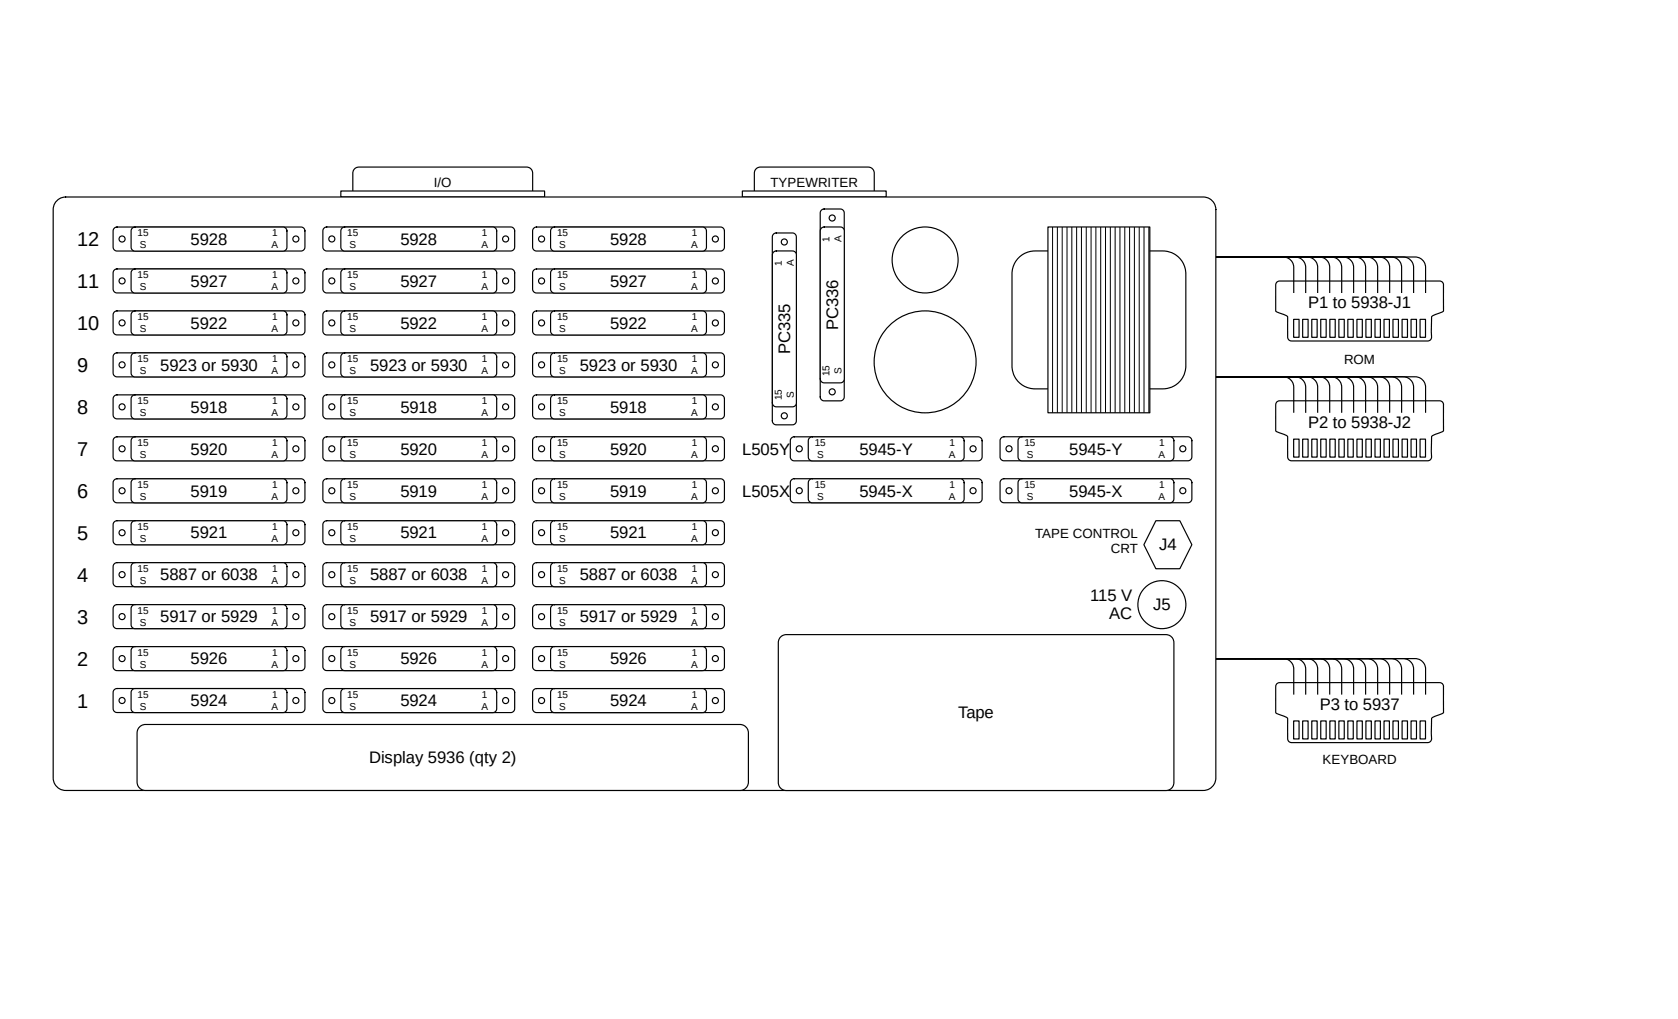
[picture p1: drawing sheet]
<svg xmlns="http://www.w3.org/2000/svg" width="356mm" height="216mm" viewBox="0 0 356 216" stroke-linecap="round" stroke-linejoin="round" font-family="sans-serif">
<defs><g id="words">
<g font-size="4.2">
<text x="16.3" y="52.1">12</text>
<text x="16.3" y="61.1">11</text>
<text x="16.3" y="69.9">10</text>
<text x="16.3" y="78.8">9</text>
<text x="16.3" y="87.7">8</text>
<text x="16.3" y="96.7">7</text>
<text x="16.3" y="105.5">6</text>
<text x="16.3" y="114.4">5</text>
<text x="16.3" y="123.3">4</text>
<text x="16.3" y="132.2">3</text>
<text x="16.3" y="141">2</text>
<text x="16.3" y="149.9">1</text>
</g>
<g font-size="3.5">
<text x="40.4" y="51.9">5928</text>
<text x="84.8" y="51.9">5928</text>
<text x="129.3" y="51.9">5928</text>
<text x="40.4" y="60.8">5927</text>
<text x="84.8" y="60.8">5927</text>
<text x="129.3" y="60.8">5927</text>
<text x="277.2" y="65.3">P1 to 5938-J1</text>
<text x="40.4" y="69.6">5922</text>
<text x="84.8" y="69.6">5922</text>
<text x="129.3" y="69.6">5922</text>
<text x="177.6" y="70" transform="rotate(-90 177.6 70)">PC336</text>
<text x="167.4" y="75" transform="rotate(-90 167.4 75)">PC335</text>
<text x="34" y="78.5">5923 or 5930</text>
<text x="78.4" y="78.5">5923 or 5930</text>
<text x="122.9" y="78.5">5923 or 5930</text>
<text x="40.4" y="87.4">5918</text>
<text x="84.8" y="87.4">5918</text>
<text x="129.3" y="87.4">5918</text>
<text x="277.2" y="90.6">P2 to 5938-J2</text>
<text x="40.4" y="96.3">5920</text>
<text x="84.8" y="96.3">5920</text>
<text x="129.3" y="96.3">5920</text>
<text x="157.3" y="96.3">L505Y</text>
<text x="182.1" y="96.3">5945-Y</text>
<text x="226.6" y="96.3">5945-Y</text>
<text x="40.4" y="105.2">5919</text>
<text x="84.8" y="105.2">5919</text>
<text x="129.3" y="105.2">5919</text>
<text x="157.3" y="105.2">L505X</text>
<text x="182.1" y="105.2">5945-X</text>
<text x="226.6" y="105.2">5945-X</text>
<text x="40.4" y="114.1">5921</text>
<text x="84.8" y="114.1">5921</text>
<text x="129.3" y="114.1">5921</text>
<text x="245.6" y="116.6">J4</text>
<text x="34" y="123">5887 or 6038</text>
<text x="78.4" y="123">5887 or 6038</text>
<text x="122.9" y="123">5887 or 6038</text>
<text x="34" y="131.9">5917 or 5929</text>
<text x="78.4" y="131.9">5917 or 5929</text>
<text x="122.9" y="131.9">5917 or 5929</text>
<text x="231" y="127.3">115 V</text>
<text x="235.1" y="131.2">AC</text>
<text x="244.4" y="129.3">J5</text>
<text x="40.4" y="140.8">5926</text>
<text x="84.8" y="140.8">5926</text>
<text x="129.3" y="140.8">5926</text>
<text x="40.4" y="149.7">5924</text>
<text x="84.8" y="149.7">5924</text>
<text x="129.3" y="149.7">5924</text>
<text x="203" y="152.2">Tape</text>
<text x="279.7" y="150.4">P3 to 5937</text>
<text x="78.2" y="161.7">Display 5936 (qty 2)</text>
</g>
<g font-size="2.8">
<text x="91.9" y="39.7">I/O</text>
<text x="163.3" y="39.7">TYPEWRITER</text>
<text x="284.8" y="77.1">ROM</text>
<text x="219.4" y="114">TAPE CONTROL</text>
<text x="235.4" y="117.1">CRT</text>
<text x="280.2" y="161.8">KEYBOARD</text>
</g>
<g font-size="2.1">
<text x="29.1" y="50.1">15</text>
<text x="29.6" y="52.6">S</text>
<text x="57.6" y="52.6">A</text>
<text x="57.7" y="50.1">1</text>
<text x="73.6" y="50.1">15</text>
<text x="74.1" y="52.6">S</text>
<text x="102" y="52.6">A</text>
<text x="102.1" y="50.1">1</text>
<text x="118" y="50.1">15</text>
<text x="118.5" y="52.6">S</text>
<text x="146.5" y="52.6">A</text>
<text x="146.6" y="50.1">1</text>
<text x="175.8" y="51.2" transform="rotate(-90 175.8 51.2)">1</text>
<text x="178.4" y="51.3" transform="rotate(-90 178.4 51.3)">A</text>
<text x="29.1" y="59">15</text>
<text x="57.7" y="59">1</text>
<text x="73.6" y="59">15</text>
<text x="102.1" y="59">1</text>
<text x="118" y="59">15</text>
<text x="146.6" y="59">1</text>
<text x="165.7" y="56.3" transform="rotate(-90 165.7 56.3)">1</text>
<text x="168.2" y="56.4" transform="rotate(-90 168.2 56.4)">A</text>
<text x="29.6" y="61.5">S</text>
<text x="57.6" y="61.5">A</text>
<text x="74.1" y="61.5">S</text>
<text x="102" y="61.5">A</text>
<text x="118.5" y="61.5">S</text>
<text x="146.5" y="61.5">A</text>
<text x="29.1" y="67.9">15</text>
<text x="29.6" y="70.4">S</text>
<text x="57.6" y="70.4">A</text>
<text x="57.7" y="67.9">1</text>
<text x="73.6" y="67.9">15</text>
<text x="74.1" y="70.4">S</text>
<text x="102" y="70.4">A</text>
<text x="102.1" y="67.9">1</text>
<text x="118" y="67.9">15</text>
<text x="118.5" y="70.4">S</text>
<text x="146.5" y="70.4">A</text>
<text x="146.6" y="67.9">1</text>
<text x="29.1" y="76.8">15</text>
<text x="57.7" y="76.8">1</text>
<text x="73.6" y="76.8">15</text>
<text x="102.1" y="76.8">1</text>
<text x="118" y="76.8">15</text>
<text x="146.6" y="76.8">1</text>
<text x="29.6" y="79.3">S</text>
<text x="57.6" y="79.3">A</text>
<text x="74.1" y="79.3">S</text>
<text x="102" y="79.3">A</text>
<text x="118.5" y="79.3">S</text>
<text x="146.5" y="79.3">A</text>
<text x="175.8" y="79.8" transform="rotate(-90 175.8 79.8)">15</text>
<text x="178.4" y="79.3" transform="rotate(-90 178.4 79.3)">S</text>
<text x="29.1" y="85.6">15</text>
<text x="29.6" y="88.2">S</text>
<text x="57.6" y="88.2">A</text>
<text x="57.7" y="85.6">1</text>
<text x="73.6" y="85.6">15</text>
<text x="74.1" y="88.2">S</text>
<text x="102" y="88.2">A</text>
<text x="102.1" y="85.6">1</text>
<text x="118" y="85.6">15</text>
<text x="118.5" y="88.2">S</text>
<text x="146.5" y="88.2">A</text>
<text x="146.6" y="85.6">1</text>
<text x="165.7" y="84.8" transform="rotate(-90 165.7 84.8)">15</text>
<text x="168.2" y="84.3" transform="rotate(-90 168.2 84.3)">S</text>
<text x="29.1" y="94.5">15</text>
<text x="57.7" y="94.5">1</text>
<text x="73.6" y="94.5">15</text>
<text x="102.1" y="94.5">1</text>
<text x="118" y="94.5">15</text>
<text x="146.6" y="94.5">1</text>
<text x="172.7" y="94.5">15</text>
<text x="201.2" y="94.5">1</text>
<text x="217.1" y="94.5">15</text>
<text x="245.6" y="94.5">1</text>
<text x="29.6" y="97.1">S</text>
<text x="57.6" y="97.1">A</text>
<text x="74.1" y="97.1">S</text>
<text x="102" y="97.1">A</text>
<text x="118.5" y="97.1">S</text>
<text x="146.5" y="97.1">A</text>
<text x="173.1" y="97.1">S</text>
<text x="201.1" y="97.1">A</text>
<text x="217.6" y="97.1">S</text>
<text x="245.5" y="97.1">A</text>
<text x="29.1" y="103.4">15</text>
<text x="29.6" y="106">S</text>
<text x="57.6" y="106">A</text>
<text x="57.7" y="103.4">1</text>
<text x="73.6" y="103.4">15</text>
<text x="74.1" y="106">S</text>
<text x="102" y="106">A</text>
<text x="102.1" y="103.4">1</text>
<text x="118" y="103.4">15</text>
<text x="118.5" y="106">S</text>
<text x="146.5" y="106">A</text>
<text x="146.6" y="103.4">1</text>
<text x="172.7" y="103.4">15</text>
<text x="173.1" y="106">S</text>
<text x="201.1" y="106">A</text>
<text x="201.2" y="103.4">1</text>
<text x="217.1" y="103.4">15</text>
<text x="217.6" y="106">S</text>
<text x="245.5" y="106">A</text>
<text x="245.6" y="103.4">1</text>
<text x="29.1" y="112.3">15</text>
<text x="57.7" y="112.3">1</text>
<text x="73.6" y="112.3">15</text>
<text x="102.1" y="112.3">1</text>
<text x="118" y="112.3">15</text>
<text x="146.6" y="112.3">1</text>
<text x="29.6" y="114.9">S</text>
<text x="57.6" y="114.9">A</text>
<text x="74.1" y="114.9">S</text>
<text x="102" y="114.9">A</text>
<text x="118.5" y="114.9">S</text>
<text x="146.5" y="114.9">A</text>
<text x="29.1" y="121.2">15</text>
<text x="29.6" y="123.7">S</text>
<text x="57.6" y="123.7">A</text>
<text x="57.7" y="121.2">1</text>
<text x="73.6" y="121.2">15</text>
<text x="74.1" y="123.7">S</text>
<text x="102" y="123.7">A</text>
<text x="102.1" y="121.2">1</text>
<text x="118" y="121.2">15</text>
<text x="118.5" y="123.7">S</text>
<text x="146.5" y="123.7">A</text>
<text x="146.6" y="121.2">1</text>
<text x="29.1" y="130.1">15</text>
<text x="57.7" y="130.1">1</text>
<text x="73.6" y="130.1">15</text>
<text x="102.1" y="130.1">1</text>
<text x="118" y="130.1">15</text>
<text x="146.6" y="130.1">1</text>
<text x="29.6" y="132.6">S</text>
<text x="57.6" y="132.6">A</text>
<text x="74.1" y="132.6">S</text>
<text x="102" y="132.6">A</text>
<text x="118.5" y="132.6">S</text>
<text x="146.5" y="132.6">A</text>
<text x="29.1" y="139">15</text>
<text x="29.6" y="141.5">S</text>
<text x="57.6" y="141.5">A</text>
<text x="57.7" y="139">1</text>
<text x="73.6" y="139">15</text>
<text x="74.1" y="141.5">S</text>
<text x="102" y="141.5">A</text>
<text x="102.1" y="139">1</text>
<text x="118" y="139">15</text>
<text x="118.5" y="141.5">S</text>
<text x="146.5" y="141.5">A</text>
<text x="146.6" y="139">1</text>
<text x="29.1" y="147.9">15</text>
<text x="57.7" y="147.9">1</text>
<text x="73.6" y="147.9">15</text>
<text x="102.1" y="147.9">1</text>
<text x="118" y="147.9">15</text>
<text x="146.6" y="147.9">1</text>
<text x="29.6" y="150.4">S</text>
<text x="57.6" y="150.4">A</text>
<text x="74.1" y="150.4">S</text>
<text x="102" y="150.4">A</text>
<text x="118.5" y="150.4">S</text>
<text x="146.5" y="150.4">A</text>
</g>
</g></defs>
<path d="M75.1 35.9l.5-.4 .4-.1h35.6a1.27 1.27 0 0 1 1.3 1.3v5.1a1.27 1.27 0 0 1-1.3 1.2h-35.6a1.27 1.27 0 0 1-1.2-1.3v-5z" fill="none" stroke="#000" stroke-width=".25"/>
<path d="M72.2 40.5h43.2v1.2h-43.2z" fill-rule="evenodd" fill="#fff"/>
<path d="M72.2 40.5h43.2v1.2h-43.2z" fill="none" stroke="#000" stroke-width=".25"/>
<path d="M270.5 59.8l.7-.3h33.9a.81 .81 0 0 1 .8 .9v5.5l-2.3 1-.2 .3v4.2a.83 .83 0 0 1-.9 .8h-28.8a.83 .83 0 0 1-.8-.8v-4.2l-.2-.3-2.4-1v-5.5z" fill-rule="evenodd" fill="#fff"/>
<path d="M270.5 59.8l.7-.3h33.9a.81 .81 0 0 1 .8 .9v5.5l-2.3 1-.2 .3v4.2a.83 .83 0 0 1-.9 .8h-28.8a.83 .83 0 0 1-.8-.8v-4.2l-.2-.3-2.4-1v-5.5z" fill="none" stroke="#000" stroke-width=".25"/>
<path d="M287.6 67.7h1.1v3.8h-1.1z" fill-rule="evenodd" fill="#fff"/>
<path d="M287.6 67.7h1.1v3.8h-1.1z" fill="none" stroke="#000" stroke-width=".25"/>
<path d="M289.5 67.7h1.1v3.8h-1.1z" fill-rule="evenodd" fill="#fff"/>
<path d="M289.5 67.7h1.1v3.8h-1.1z" fill="none" stroke="#000" stroke-width=".25"/>
<path d="M291.4 67.7h1.1v3.8h-1.1z" fill-rule="evenodd" fill="#fff"/>
<path d="M291.4 67.7h1.1v3.8h-1.1z" fill="none" stroke="#000" stroke-width=".25"/>
<path d="M293.3 67.7h1.1v3.8h-1.1z" fill-rule="evenodd" fill="#fff"/>
<path d="M293.3 67.7h1.1v3.8h-1.1z" fill="none" stroke="#000" stroke-width=".25"/>
<path d="M295.2 67.7h1.1v3.8h-1.1z" fill-rule="evenodd" fill="#fff"/>
<path d="M295.2 67.7h1.1v3.8h-1.1z" fill="none" stroke="#000" stroke-width=".25"/>
<path d="M297.1 67.7h1.2v3.8h-1.2z" fill-rule="evenodd" fill="#fff"/>
<path d="M297.1 67.7h1.2v3.8h-1.2z" fill="none" stroke="#000" stroke-width=".25"/>
<path d="M299 67.7h1.2v3.8h-1.2z" fill-rule="evenodd" fill="#fff"/>
<path d="M299 67.7h1.2v3.8h-1.2z" fill="none" stroke="#000" stroke-width=".25"/>
<path d="M300.9 67.7h1.2v3.8h-1.2z" fill-rule="evenodd" fill="#fff"/>
<path d="M300.9 67.7h1.2v3.8h-1.2z" fill="none" stroke="#000" stroke-width=".25"/>
<path d="M274.1 67.7h1.2v3.8h-1.2z" fill-rule="evenodd" fill="#fff"/>
<path d="M274.1 67.7h1.2v3.8h-1.2z" fill="none" stroke="#000" stroke-width=".25"/>
<path d="M276.1 67.7h1.1v3.8h-1.1z" fill-rule="evenodd" fill="#fff"/>
<path d="M276.1 67.7h1.1v3.8h-1.1z" fill="none" stroke="#000" stroke-width=".25"/>
<path d="M278 67.7h1.1v3.8h-1.1z" fill-rule="evenodd" fill="#fff"/>
<path d="M278 67.7h1.1v3.8h-1.1z" fill="none" stroke="#000" stroke-width=".25"/>
<path d="M279.9 67.7h1.1v3.8h-1.1z" fill-rule="evenodd" fill="#fff"/>
<path d="M279.9 67.7h1.1v3.8h-1.1z" fill="none" stroke="#000" stroke-width=".25"/>
<path d="M281.8 67.7h1.2v3.8h-1.2z" fill-rule="evenodd" fill="#fff"/>
<path d="M281.8 67.7h1.2v3.8h-1.2z" fill="none" stroke="#000" stroke-width=".25"/>
<path d="M283.7 67.7h1.2v3.8h-1.2z" fill-rule="evenodd" fill="#fff"/>
<path d="M283.7 67.7h1.2v3.8h-1.2z" fill="none" stroke="#000" stroke-width=".25"/>
<path d="M285.6 67.7h1.2v3.8h-1.2z" fill-rule="evenodd" fill="#fff"/>
<g fill="none" stroke="#000" stroke-width=".25">
<path d="M257.6 54.4h42.3a2.21 2.21 0 0 1 2.2 2.3v5.4M257.6 54.4h39.8a2.21 2.21 0 0 1 2.2 2.3v5.4M257.6 54.5l37.2-.1a2.21 2.21 0 0 1 2.2 2.3v5.4M257.6 54.5l34.7-.1a2.21 2.21 0 0 1 2.2 2.3v5.4M257.6 54.5h32.2a2.21 2.21 0 0 1 2.2 2.2v5.4M257.6 54.4h29.6a2.21 2.21 0 0 1 2.2 2.3v5.4M257.6 54.5l27.1-.1a2.21 2.21 0 0 1 2.2 2.3v5.4M257.6 54.5l24.5-.1a2.21 2.21 0 0 1 2.2 2.3v5.4M257.6 54.5l22-.1a2.21 2.21 0 0 1 2.2 2.3v5.4M257.6 54.5l19.4-.1a2.21 2.21 0 0 1 2.2 2.3v5.4M257.6 54.5h16.9a2.21 2.21 0 0 1 2.2 2.2v5.4M257.6 54.5l14.4-.1a2.21 2.21 0 0 1 2.2 2.3v5.4"/>
<path d="M285.6 67.7h1.2v3.8h-1.2z"/>
</g>
<path d="M270.6 85.1l.6-.2h33.9a.81 .81 0 0 1 .8 .9v5.5l-2.3 1-.2 .2v4.3a.83 .83 0 0 1-.9 .8h-28.8a.83 .83 0 0 1-.8-.8v-4.3l-.2-.2-2.4-1v-5.5z" fill-rule="evenodd" fill="#fff"/>
<path d="M270.6 85.1l.6-.2h33.9a.81 .81 0 0 1 .8 .9v5.5l-2.3 1-.2 .2v4.3a.83 .83 0 0 1-.9 .8h-28.8a.83 .83 0 0 1-.8-.8v-4.3l-.2-.2-2.4-1v-5.5z" fill="none" stroke="#000" stroke-width=".25"/>
<path d="M287.6 93h1.1v3.8h-1.1z" fill-rule="evenodd" fill="#fff"/>
<path d="M287.6 93h1.1v3.8h-1.1z" fill="none" stroke="#000" stroke-width=".25"/>
<path d="M289.5 93h1.1v3.8h-1.1z" fill-rule="evenodd" fill="#fff"/>
<path d="M289.5 93h1.1v3.8h-1.1z" fill="none" stroke="#000" stroke-width=".25"/>
<path d="M291.4 93h1.1v3.8h-1.1z" fill-rule="evenodd" fill="#fff"/>
<path d="M291.4 93h1.1v3.8h-1.1z" fill="none" stroke="#000" stroke-width=".25"/>
<path d="M293.3 93h1.1v3.8h-1.1z" fill-rule="evenodd" fill="#fff"/>
<path d="M293.3 93h1.1v3.8h-1.1z" fill="none" stroke="#000" stroke-width=".25"/>
<path d="M295.2 93h1.1v3.8h-1.1z" fill-rule="evenodd" fill="#fff"/>
<path d="M295.2 93h1.1v3.8h-1.1z" fill="none" stroke="#000" stroke-width=".25"/>
<path d="M297.1 93h1.2v3.8h-1.2z" fill-rule="evenodd" fill="#fff"/>
<path d="M297.1 93h1.2v3.8h-1.2z" fill="none" stroke="#000" stroke-width=".25"/>
<path d="M299 93h1.2v3.8h-1.2z" fill-rule="evenodd" fill="#fff"/>
<path d="M299 93h1.2v3.8h-1.2z" fill="none" stroke="#000" stroke-width=".25"/>
<path d="M300.9 93h1.2v3.8h-1.2z" fill-rule="evenodd" fill="#fff"/>
<path d="M300.9 93h1.2v3.8h-1.2z" fill="none" stroke="#000" stroke-width=".25"/>
<path d="M274.1 93h1.2v3.8h-1.2z" fill-rule="evenodd" fill="#fff"/>
<path d="M274.1 93h1.2v3.8h-1.2z" fill="none" stroke="#000" stroke-width=".25"/>
<path d="M276.1 93h1.1v3.8h-1.1z" fill-rule="evenodd" fill="#fff"/>
<path d="M276.1 93h1.1v3.8h-1.1z" fill="none" stroke="#000" stroke-width=".25"/>
<path d="M278 93h1.1v3.8h-1.1z" fill-rule="evenodd" fill="#fff"/>
<path d="M278 93h1.1v3.8h-1.1z" fill="none" stroke="#000" stroke-width=".25"/>
<path d="M279.9 93h1.1v3.8h-1.1z" fill-rule="evenodd" fill="#fff"/>
<path d="M279.9 93h1.1v3.8h-1.1z" fill="none" stroke="#000" stroke-width=".25"/>
<path d="M281.8 93h1.2v3.8h-1.2z" fill-rule="evenodd" fill="#fff"/>
<path d="M281.8 93h1.2v3.8h-1.2z" fill="none" stroke="#000" stroke-width=".25"/>
<path d="M283.7 93h1.2v3.8h-1.2z" fill-rule="evenodd" fill="#fff"/>
<path d="M283.7 93h1.2v3.8h-1.2z" fill="none" stroke="#000" stroke-width=".25"/>
<path d="M285.6 93h1.2v3.8h-1.2z" fill-rule="evenodd" fill="#fff"/>
<g fill="none" stroke="#000" stroke-width=".25">
<path d="M257.6 79.8h42.3a2.21 2.21 0 0 1 2.2 2.2v5.5M257.6 79.8h39.8a2.21 2.21 0 0 1 2.2 2.2v5.5M257.6 79.8h37.2a2.21 2.21 0 0 1 2.2 2.2v5.5M257.6 79.8h34.7a2.21 2.21 0 0 1 2.2 2.2v5.5M257.6 79.8h32.2a2.21 2.21 0 0 1 2.2 2.2v5.5M257.6 79.8h29.6a2.21 2.21 0 0 1 2.2 2.2v5.5M257.6 79.8h27.1a2.21 2.21 0 0 1 2.2 2.2v5.5M257.6 79.8h24.5a2.21 2.21 0 0 1 2.2 2.2v5.5M257.6 79.8h22a2.21 2.21 0 0 1 2.2 2.2v5.5M257.6 79.8h19.4a2.21 2.21 0 0 1 2.2 2.2v5.5M257.6 79.8h16.9a2.21 2.21 0 0 1 2.2 2.2v5.5M257.6 79.8h14.4a2.21 2.21 0 0 1 2.2 2.2v5.5"/>
<path d="M285.6 93h1.2v3.8h-1.2z"/>
</g>
<path d="M270.5 144.9l.7-.3h33.9a.81 .81 0 0 1 .8 .9v5.5l-2.3 1-.2 .3v4.2a.83 .83 0 0 1-.9 .8h-28.8a.83 .83 0 0 1-.8-.8v-4.2l-.2-.3-2.4-1v-5.5z" fill-rule="evenodd" fill="#fff"/>
<path d="M270.5 144.9l.7-.3h33.9a.81 .81 0 0 1 .8 .9v5.5l-2.3 1-.2 .3v4.2a.83 .83 0 0 1-.9 .8h-28.8a.83 .83 0 0 1-.8-.8v-4.2l-.2-.3-2.4-1v-5.5z" fill="none" stroke="#000" stroke-width=".25"/>
<path d="M287.6 152.7h1.1v3.9h-1.1z" fill-rule="evenodd" fill="#fff"/>
<path d="M287.6 152.7h1.1v3.9h-1.1z" fill="none" stroke="#000" stroke-width=".25"/>
<path d="M289.5 152.7h1.1v3.9h-1.1z" fill-rule="evenodd" fill="#fff"/>
<path d="M289.5 152.7h1.1v3.9h-1.1z" fill="none" stroke="#000" stroke-width=".25"/>
<path d="M291.4 152.7h1.1v3.9h-1.1z" fill-rule="evenodd" fill="#fff"/>
<path d="M291.4 152.7h1.1v3.9h-1.1z" fill="none" stroke="#000" stroke-width=".25"/>
<path d="M293.3 152.7h1.1v3.9h-1.1z" fill-rule="evenodd" fill="#fff"/>
<path d="M293.3 152.7h1.1v3.9h-1.1z" fill="none" stroke="#000" stroke-width=".25"/>
<path d="M295.2 152.7h1.1v3.9h-1.1z" fill-rule="evenodd" fill="#fff"/>
<path d="M295.2 152.7h1.1v3.9h-1.1z" fill="none" stroke="#000" stroke-width=".25"/>
<path d="M297.1 152.7h1.2v3.9h-1.2z" fill-rule="evenodd" fill="#fff"/>
<path d="M297.1 152.7h1.2v3.9h-1.2z" fill="none" stroke="#000" stroke-width=".25"/>
<path d="M299 152.7h1.2v3.9h-1.2z" fill-rule="evenodd" fill="#fff"/>
<path d="M299 152.7h1.2v3.9h-1.2z" fill="none" stroke="#000" stroke-width=".25"/>
<path d="M300.9 152.7h1.2v3.9h-1.2z" fill-rule="evenodd" fill="#fff"/>
<path d="M300.9 152.7h1.2v3.9h-1.2z" fill="none" stroke="#000" stroke-width=".25"/>
<path d="M274.1 152.7h1.2v3.9h-1.2z" fill-rule="evenodd" fill="#fff"/>
<path d="M274.1 152.7h1.2v3.9h-1.2z" fill="none" stroke="#000" stroke-width=".25"/>
<path d="M276.1 152.7h1.1v3.9h-1.1z" fill-rule="evenodd" fill="#fff"/>
<path d="M276.1 152.7h1.1v3.9h-1.1z" fill="none" stroke="#000" stroke-width=".25"/>
<path d="M278 152.7h1.1v3.9h-1.1z" fill-rule="evenodd" fill="#fff"/>
<path d="M278 152.7h1.1v3.9h-1.1z" fill="none" stroke="#000" stroke-width=".25"/>
<path d="M279.9 152.7h1.1v3.9h-1.1z" fill-rule="evenodd" fill="#fff"/>
<path d="M279.9 152.7h1.1v3.9h-1.1z" fill="none" stroke="#000" stroke-width=".25"/>
<path d="M281.8 152.7h1.2v3.9h-1.2z" fill-rule="evenodd" fill="#fff"/>
<path d="M281.8 152.7h1.2v3.9h-1.2z" fill="none" stroke="#000" stroke-width=".25"/>
<path d="M283.7 152.7h1.2v3.9h-1.2z" fill-rule="evenodd" fill="#fff"/>
<path d="M283.7 152.7h1.2v3.9h-1.2z" fill="none" stroke="#000" stroke-width=".25"/>
<path d="M285.6 152.7h1.2v3.9h-1.2z" fill-rule="evenodd" fill="#fff"/>
<g fill="none" stroke="#000" stroke-width=".25">
<path d="M257.6 139.5h42.3a2.21 2.21 0 0 1 2.2 2.2v5.5M257.6 139.5h39.8a2.21 2.21 0 0 1 2.2 2.2v5.5M257.6 139.6l37.2-.1a2.21 2.21 0 0 1 2.2 2.2v5.5M257.6 139.6l34.7-.1a2.21 2.21 0 0 1 2.2 2.2v5.5M257.6 139.6h32.2a2.21 2.21 0 0 1 2.2 2.1v5.5M257.6 139.5h29.6a2.21 2.21 0 0 1 2.2 2.2v5.5M257.6 139.6l27.1-.1a2.21 2.21 0 0 1 2.2 2.2v5.5M257.6 139.6l24.5-.1a2.21 2.21 0 0 1 2.2 2.2v5.5M257.6 139.6l22-.1a2.21 2.21 0 0 1 2.2 2.2v5.5M257.6 139.6l19.4-.1a2.21 2.21 0 0 1 2.2 2.2v5.5M257.6 139.6h16.9a2.21 2.21 0 0 1 2.2 2.1v5.5M257.6 139.6l14.4-.1a2.21 2.21 0 0 1 2.2 2.2v5.5"/>
<path d="M285.6 152.7h1.2v3.9h-1.2z"/>
</g>
<path d="M160.2 35.9l.5-.4 .4-.1h22.9a1.27 1.27 0 0 1 1.3 1.3v5.1a1.27 1.27 0 0 1-1.3 1.2h-22.9a1.27 1.27 0 0 1-1.2-1.3v-5z" fill-rule="evenodd" fill="#fff"/>
<path d="M160.2 35.9l.5-.4 .4-.1h22.9a1.27 1.27 0 0 1 1.3 1.3v5.1a1.27 1.27 0 0 1-1.3 1.2h-22.9a1.27 1.27 0 0 1-1.2-1.3v-5z" fill="none" stroke="#000" stroke-width=".25"/>
<path d="M157.3 40.5h30.5v1.2h-30.5z" fill-rule="evenodd" fill="#fff"/>
<path d="M157.3 40.5h30.5v1.2h-30.5z" fill="none" stroke="#000" stroke-width=".25"/>
<path d="M12.1 42.5l.8-.6 1-.2h241.1a2.67 2.67 0 0 1 2.7 2.7v120.4a2.67 2.67 0 0 1-2.7 2.7h-241.1a2.67 2.67 0 0 1-2.6-2.7v-120.4l.2-1z" fill-rule="evenodd" fill="#fff"/>
<path d="M12.1 42.5l.8-.6 1-.2h241.1a2.67 2.67 0 0 1 2.7 2.7v120.4a2.67 2.67 0 0 1-2.7 2.7h-241.1a2.67 2.67 0 0 1-2.6-2.7v-120.4l.2-1z" fill="none" stroke="#000" stroke-width=".25"/>
<path d="M29.7 153.9l.5-.3 .6-.1h126a1.78 1.78 0 0 1 1.8 1.8v10.4a1.78 1.78 0 0 1-1.8 1.8h-126a1.78 1.78 0 0 1-1.8-1.8v-10.4l.2-.6z" fill-rule="evenodd" fill="#fff"/>
<path d="M29.7 153.9l.5-.3 .6-.1h126a1.78 1.78 0 0 1 1.8 1.8v10.4a1.78 1.78 0 0 1-1.8 1.8h-126a1.78 1.78 0 0 1-1.8-1.8v-10.4l.2-.6z" fill="none" stroke="#000" stroke-width=".25"/>
<path d="M215.7 54.8a4.9 4.9 0 0 1 3.6-1.6h27.1a4.9 4.9 0 0 1 4.9 4.8v19.5a4.9 4.9 0 0 1-4.9 4.9h-27.1a4.9 4.9 0 0 1-4.8-4.9v-20l.4-1.4z" fill-rule="evenodd" fill="#fff"/>
<path d="M215.7 54.8a4.9 4.9 0 0 1 3.6-1.6h27.1a4.9 4.9 0 0 1 4.9 4.8v19.5a4.9 4.9 0 0 1-4.9 4.9h-27.1a4.9 4.9 0 0 1-4.8-4.9v-20l.4-1.4z" fill="none" stroke="#000" stroke-width=".25"/>
<path d="M222.1 48.1h21.6v39.4h-21.6z" fill-rule="evenodd" fill="#fff"/>
<g fill="none" stroke="#000" stroke-width=".21">
<path d="M223.1 48.1v39.4M224.1 48.1v39.4M225.1 48.1v39.4M226.1 48.1v39.4M227.1 48.1v39.4M228.2 48.1v39.4M229.2 48.1v39.4M230.2 48.1v39.4M231.2 48.1v39.4M232.2 48.1v39.4M233.3 48.1v39.4M234.3 48.1v39.4"/>
<path d="M235.3 48.1v39.4M236.3 48.1v39.4M237.3 48.1v39.4M238.4 48.1v39.4M239.4 48.1v39.4M240.4 48.1v39.4M241.4 48.1v39.4M242.4 48.1v39.4M243.5 48.1v39.4"/>
</g>
<path d="M222.1 48.1h21.6v39.4h-21.6z" fill="none" stroke="#000" stroke-width=".25"/>
<circle cx="196.1" cy="76.7" r="10.8" fill="#fff"/>
<circle cx="196.1" cy="76.7" r="10.8" fill="none" stroke="#000" stroke-width=".25"/>
<circle cx="196.1" cy="55.1" r="7" fill="#fff"/>
<circle cx="196.1" cy="55.1" r="7" fill="none" stroke="#000" stroke-width=".25"/>
<path d="M165.3 135.1l.7-.5 .6-.1h80.5a1.68 1.68 0 0 1 1.7 1.6v29.7a1.67 1.67 0 0 1-1.7 1.7h-80.5a1.68 1.68 0 0 1-1.7-1.7v-29.7z" fill-rule="evenodd" fill="#fff"/>
<path d="M165.3 135.1l.7-.5 .6-.1h80.5a1.68 1.68 0 0 1 1.7 1.6v29.7a1.67 1.67 0 0 1-1.7 1.7h-80.5a1.68 1.68 0 0 1-1.7-1.7v-29.7z" fill="none" stroke="#000" stroke-width=".25"/>
<path d="M244.9 110.3h5.1l2.6 5.1-2.6 5.1h-5.1l-2.5-5.1z" fill-rule="evenodd" fill="#fff"/>
<path d="M244.9 110.3h5.1l2.6 5.1-2.6 5.1h-5.1l-2.5-5.1z" fill="none" stroke="#000" stroke-width=".25"/>
<circle cx="246.2" cy="128.1" r="5.1" fill="#fff"/>
<circle cx="246.2" cy="128.1" r="5.1" fill="none" stroke="#000" stroke-width=".25"/>
<path d="M68.7 66.1l.6-.2h38.9a.85 .85 0 0 1 .9 .8v3.4a.85 .85 0 0 1-.9 .9h-38.9a.85 .85 0 0 1-.9-.9v-3.4z" fill-rule="evenodd" fill="#fff"/>
<path d="M68.7 66.1l.6-.2h38.9a.85 .85 0 0 1 .9 .8v3.4a.85 .85 0 0 1-.9 .9h-38.9a.85 .85 0 0 1-.9-.9v-3.4z" fill="none" stroke="#000" stroke-width=".25"/>
<circle cx="70.3" cy="68.4" r=".64" fill="#fff"/>
<circle cx="70.3" cy="68.4" r=".64" fill="none" stroke="#000" stroke-width=".25"/>
<circle cx="107.2" cy="68.4" r=".64" fill="#fff"/>
<circle cx="107.2" cy="68.4" r=".64" fill="none" stroke="#000" stroke-width=".25"/>
<path d="M72.5 66.1l.6-.2h31.3a.85 .85 0 0 1 .9 .8v3.4a.85 .85 0 0 1-.9 .9h-31.3a.85 .85 0 0 1-.9-.9v-3.4z" fill-rule="evenodd" fill="#fff"/>
<path d="M72.5 66.1l.6-.2h31.3a.85 .85 0 0 1 .9 .8v3.4a.85 .85 0 0 1-.9 .9h-31.3a.85 .85 0 0 1-.9-.9v-3.4z" fill="none" stroke="#000" stroke-width=".25"/>
<path d="M174.1 44.5l.6-.2h3.4a.85 .85 0 0 1 .8 .8v39a.85 .85 0 0 1-.8 .8h-3.4a.85 .85 0 0 1-.9-.8v-39z" fill-rule="evenodd" fill="#fff"/>
<path d="M174.1 44.5l.6-.2h3.4a.85 .85 0 0 1 .8 .8v39a.85 .85 0 0 1-.8 .8h-3.4a.85 .85 0 0 1-.9-.8v-39z" fill="none" stroke="#000" stroke-width=".25"/>
<circle cx="176.4" cy="83" r=".64" fill="#fff"/>
<circle cx="176.4" cy="83" r=".64" fill="none" stroke="#000" stroke-width=".25"/>
<circle cx="176.4" cy="46.2" r=".64" fill="#fff"/>
<circle cx="176.4" cy="46.2" r=".64" fill="none" stroke="#000" stroke-width=".25"/>
<path d="M174.1 48.3l.6-.2h3.4a.85 .85 0 0 1 .8 .8v31.4a.85 .85 0 0 1-.8 .8h-3.4a.85 .85 0 0 1-.9-.8v-31.4z" fill-rule="evenodd" fill="#fff"/>
<path d="M174.1 48.3l.6-.2h3.4a.85 .85 0 0 1 .8 .8v31.4a.85 .85 0 0 1-.8 .8h-3.4a.85 .85 0 0 1-.9-.8v-31.4z" fill="none" stroke="#000" stroke-width=".25"/>
<path d="M163.9 49.6l.6-.2h3.4a.85 .85 0 0 1 .9 .8v39a.85 .85 0 0 1-.9 .8h-3.4a.85 .85 0 0 1-.8-.8v-39z" fill-rule="evenodd" fill="#fff"/>
<path d="M163.9 49.6l.6-.2h3.4a.85 .85 0 0 1 .9 .8v39a.85 .85 0 0 1-.9 .8h-3.4a.85 .85 0 0 1-.8-.8v-39z" fill="none" stroke="#000" stroke-width=".25"/>
<circle cx="166.2" cy="88.1" r=".64" fill="#fff"/>
<circle cx="166.2" cy="88.1" r=".64" fill="none" stroke="#000" stroke-width=".25"/>
<circle cx="166.2" cy="51.3" r=".64" fill="#fff"/>
<circle cx="166.2" cy="51.3" r=".64" fill="none" stroke="#000" stroke-width=".25"/>
<path d="M163.9 53.4l.6-.2h3.4a.85 .85 0 0 1 .9 .8v31.4a.85 .85 0 0 1-.9 .8h-3.4a.85 .85 0 0 1-.8-.8v-31.4z" fill-rule="evenodd" fill="#fff"/>
<path d="M163.9 53.4l.6-.2h3.4a.85 .85 0 0 1 .9 .8v31.4a.85 .85 0 0 1-.9 .8h-3.4a.85 .85 0 0 1-.8-.8v-31.4z" fill="none" stroke="#000" stroke-width=".25"/>
<path d="M113.1 48.4l.6-.3h39a.85 .85 0 0 1 .8 .9v3.3a.85 .85 0 0 1-.8 .9h-39a.85 .85 0 0 1-.8-.9v-3.3z" fill-rule="evenodd" fill="#fff"/>
<path d="M113.1 48.4l.6-.3h39a.85 .85 0 0 1 .8 .9v3.3a.85 .85 0 0 1-.8 .9h-39a.85 .85 0 0 1-.8-.9v-3.3z" fill="none" stroke="#000" stroke-width=".25"/>
<circle cx="114.8" cy="50.6" r=".64" fill="#fff"/>
<circle cx="114.8" cy="50.6" r=".64" fill="none" stroke="#000" stroke-width=".25"/>
<circle cx="151.6" cy="50.6" r=".64" fill="#fff"/>
<circle cx="151.6" cy="50.6" r=".64" fill="none" stroke="#000" stroke-width=".25"/>
<path d="M116.9 48.4l.6-.3h31.4a.85 .85 0 0 1 .8 .9v3.4a.85 .85 0 0 1-.8 .8h-31.4a.85 .85 0 0 1-.8-.8v-3.4z" fill-rule="evenodd" fill="#fff"/>
<path d="M116.9 48.4l.6-.3h31.4a.85 .85 0 0 1 .8 .9v3.4a.85 .85 0 0 1-.8 .8h-31.4a.85 .85 0 0 1-.8-.8v-3.4z" fill="none" stroke="#000" stroke-width=".25"/>
<path d="M24.2 66.1l.6-.2h39a.85 .85 0 0 1 .8 .8v3.4a.85 .85 0 0 1-.8 .9h-39a.85 .85 0 0 1-.8-.9v-3.4z" fill-rule="evenodd" fill="#fff"/>
<path d="M24.2 66.1l.6-.2h39a.85 .85 0 0 1 .8 .8v3.4a.85 .85 0 0 1-.8 .9h-39a.85 .85 0 0 1-.8-.9v-3.4z" fill="none" stroke="#000" stroke-width=".25"/>
<circle cx="25.9" cy="68.4" r=".64" fill="#fff"/>
<circle cx="25.9" cy="68.4" r=".64" fill="none" stroke="#000" stroke-width=".25"/>
<circle cx="62.7" cy="68.4" r=".64" fill="#fff"/>
<circle cx="62.7" cy="68.4" r=".64" fill="none" stroke="#000" stroke-width=".25"/>
<path d="M28 66.1l.6-.2h31.4a.85 .85 0 0 1 .8 .8v3.4a.85 .85 0 0 1-.8 .9h-31.4a.85 .85 0 0 1-.8-.9v-3.4z" fill-rule="evenodd" fill="#fff"/>
<path d="M28 66.1l.6-.2h31.4a.85 .85 0 0 1 .8 .8v3.4a.85 .85 0 0 1-.8 .9h-31.4a.85 .85 0 0 1-.8-.9v-3.4z" fill="none" stroke="#000" stroke-width=".25"/>
<path d="M68.7 48.3l.6-.2h38.9a.85 .85 0 0 1 .9 .8v3.4a.85 .85 0 0 1-.9 .9h-38.9a.85 .85 0 0 1-.9-.9v-3.4z" fill-rule="evenodd" fill="#fff"/>
<path d="M68.7 48.3l.6-.2h38.9a.85 .85 0 0 1 .9 .8v3.4a.85 .85 0 0 1-.9 .9h-38.9a.85 .85 0 0 1-.9-.9v-3.4z" fill="none" stroke="#000" stroke-width=".25"/>
<circle cx="70.3" cy="50.6" r=".64" fill="#fff"/>
<circle cx="70.3" cy="50.6" r=".64" fill="none" stroke="#000" stroke-width=".25"/>
<circle cx="107.2" cy="50.6" r=".64" fill="#fff"/>
<circle cx="107.2" cy="50.6" r=".64" fill="none" stroke="#000" stroke-width=".25"/>
<path d="M72.5 48.4l.6-.3h31.3a.85 .85 0 0 1 .9 .9v3.3a.85 .85 0 0 1-.9 .9h-31.3a.85 .85 0 0 1-.9-.9v-3.3z" fill-rule="evenodd" fill="#fff"/>
<path d="M72.5 48.4l.6-.3h31.3a.85 .85 0 0 1 .9 .9v3.3a.85 .85 0 0 1-.9 .9h-31.3a.85 .85 0 0 1-.9-.9v-3.3z" fill="none" stroke="#000" stroke-width=".25"/>
<path d="M24.2 48.4l.6-.3h39a.85 .85 0 0 1 .8 .9v3.3a.85 .85 0 0 1-.8 .9h-39a.85 .85 0 0 1-.8-.9v-3.3z" fill-rule="evenodd" fill="#fff"/>
<path d="M24.2 48.4l.6-.3h39a.85 .85 0 0 1 .8 .9v3.3a.85 .85 0 0 1-.8 .9h-39a.85 .85 0 0 1-.8-.9v-3.3z" fill="none" stroke="#000" stroke-width=".25"/>
<circle cx="25.9" cy="50.6" r=".64" fill="#fff"/>
<circle cx="25.9" cy="50.6" r=".64" fill="none" stroke="#000" stroke-width=".25"/>
<circle cx="62.7" cy="50.6" r=".64" fill="#fff"/>
<circle cx="62.7" cy="50.6" r=".64" fill="none" stroke="#000" stroke-width=".25"/>
<path d="M28 48.4l.6-.3h31.4a.85 .85 0 0 1 .8 .9v3.4a.85 .85 0 0 1-.8 .8h-31.4a.85 .85 0 0 1-.8-.8v-3.4z" fill-rule="evenodd" fill="#fff"/>
<path d="M28 48.4l.6-.3h31.4a.85 .85 0 0 1 .8 .9v3.4a.85 .85 0 0 1-.8 .8h-31.4a.85 .85 0 0 1-.8-.8v-3.4z" fill="none" stroke="#000" stroke-width=".25"/>
<path d="M113.1 66.1l.6-.2h39a.85 .85 0 0 1 .8 .8v3.4a.85 .85 0 0 1-.8 .9h-39a.85 .85 0 0 1-.8-.9v-3.4z" fill-rule="evenodd" fill="#fff"/>
<path d="M113.1 66.1l.6-.2h39a.85 .85 0 0 1 .8 .8v3.4a.85 .85 0 0 1-.8 .9h-39a.85 .85 0 0 1-.8-.9v-3.4z" fill="none" stroke="#000" stroke-width=".25"/>
<circle cx="114.8" cy="68.4" r=".64" fill="#fff"/>
<circle cx="114.8" cy="68.4" r=".64" fill="none" stroke="#000" stroke-width=".25"/>
<circle cx="151.6" cy="68.4" r=".64" fill="#fff"/>
<circle cx="151.6" cy="68.4" r=".64" fill="none" stroke="#000" stroke-width=".25"/>
<path d="M116.9 66.1l.6-.2h31.4a.85 .85 0 0 1 .8 .8v3.4a.85 .85 0 0 1-.8 .9h-31.4a.85 .85 0 0 1-.8-.9v-3.4z" fill-rule="evenodd" fill="#fff"/>
<path d="M116.9 66.1l.6-.2h31.4a.85 .85 0 0 1 .8 .8v3.4a.85 .85 0 0 1-.8 .9h-31.4a.85 .85 0 0 1-.8-.9v-3.4z" fill="none" stroke="#000" stroke-width=".25"/>
<path d="M113.1 57.2l.6-.2h39a.85 .85 0 0 1 .8 .8v3.4a.85 .85 0 0 1-.8 .9h-39a.85 .85 0 0 1-.8-.9v-3.4z" fill-rule="evenodd" fill="#fff"/>
<path d="M113.1 57.2l.6-.2h39a.85 .85 0 0 1 .8 .8v3.4a.85 .85 0 0 1-.8 .9h-39a.85 .85 0 0 1-.8-.9v-3.4z" fill="none" stroke="#000" stroke-width=".25"/>
<circle cx="114.8" cy="59.5" r=".64" fill="#fff"/>
<circle cx="114.8" cy="59.5" r=".64" fill="none" stroke="#000" stroke-width=".25"/>
<circle cx="151.6" cy="59.5" r=".64" fill="#fff"/>
<circle cx="151.6" cy="59.5" r=".64" fill="none" stroke="#000" stroke-width=".25"/>
<path d="M116.9 57.2l.6-.2h31.4a.85 .85 0 0 1 .8 .8v3.4a.85 .85 0 0 1-.8 .9h-31.4a.85 .85 0 0 1-.8-.9v-3.4z" fill-rule="evenodd" fill="#fff"/>
<path d="M116.9 57.2l.6-.2h31.4a.85 .85 0 0 1 .8 .8v3.4a.85 .85 0 0 1-.8 .9h-31.4a.85 .85 0 0 1-.8-.9v-3.4z" fill="none" stroke="#000" stroke-width=".25"/>
<path d="M113.1 128.4l.6-.3h39a.85 .85 0 0 1 .8 .9v3.3a.85 .85 0 0 1-.8 .9h-39a.85 .85 0 0 1-.8-.9v-3.3z" fill-rule="evenodd" fill="#fff"/>
<path d="M113.1 128.4l.6-.3h39a.85 .85 0 0 1 .8 .9v3.3a.85 .85 0 0 1-.8 .9h-39a.85 .85 0 0 1-.8-.9v-3.3z" fill="none" stroke="#000" stroke-width=".25"/>
<circle cx="114.8" cy="130.7" r=".64" fill="#fff"/>
<circle cx="114.8" cy="130.7" r=".64" fill="none" stroke="#000" stroke-width=".25"/>
<circle cx="151.6" cy="130.7" r=".64" fill="#fff"/>
<circle cx="151.6" cy="130.7" r=".64" fill="none" stroke="#000" stroke-width=".25"/>
<path d="M116.9 128.4l.6-.3h31.4a.85 .85 0 0 1 .8 .9v3.4a.85 .85 0 0 1-.8 .8h-31.4a.85 .85 0 0 1-.8-.8v-3.4z" fill-rule="evenodd" fill="#fff"/>
<path d="M116.9 128.4l.6-.3h31.4a.85 .85 0 0 1 .8 .9v3.4a.85 .85 0 0 1-.8 .8h-31.4a.85 .85 0 0 1-.8-.8v-3.4z" fill="none" stroke="#000" stroke-width=".25"/>
<path d="M68.7 57.2l.6-.2h38.9a.85 .85 0 0 1 .9 .8v3.4a.85 .85 0 0 1-.9 .9h-38.9a.85 .85 0 0 1-.9-.9v-3.4z" fill-rule="evenodd" fill="#fff"/>
<path d="M68.7 57.2l.6-.2h38.9a.85 .85 0 0 1 .9 .8v3.4a.85 .85 0 0 1-.9 .9h-38.9a.85 .85 0 0 1-.9-.9v-3.4z" fill="none" stroke="#000" stroke-width=".25"/>
<circle cx="70.3" cy="59.5" r=".64" fill="#fff"/>
<circle cx="70.3" cy="59.5" r=".64" fill="none" stroke="#000" stroke-width=".25"/>
<circle cx="107.2" cy="59.5" r=".64" fill="#fff"/>
<circle cx="107.2" cy="59.5" r=".64" fill="none" stroke="#000" stroke-width=".25"/>
<path d="M72.5 57.2l.6-.2h31.3a.85 .85 0 0 1 .9 .8v3.4a.85 .85 0 0 1-.9 .9h-31.3a.85 .85 0 0 1-.9-.9v-3.4z" fill-rule="evenodd" fill="#fff"/>
<path d="M72.5 57.2l.6-.2h31.3a.85 .85 0 0 1 .9 .8v3.4a.85 .85 0 0 1-.9 .9h-31.3a.85 .85 0 0 1-.9-.9v-3.4z" fill="none" stroke="#000" stroke-width=".25"/>
<path d="M24.2 57.2l.6-.2h39a.85 .85 0 0 1 .8 .8v3.4a.85 .85 0 0 1-.8 .9h-39a.85 .85 0 0 1-.8-.9v-3.4z" fill-rule="evenodd" fill="#fff"/>
<path d="M24.2 57.2l.6-.2h39a.85 .85 0 0 1 .8 .8v3.4a.85 .85 0 0 1-.8 .9h-39a.85 .85 0 0 1-.8-.9v-3.4z" fill="none" stroke="#000" stroke-width=".25"/>
<circle cx="25.9" cy="59.5" r=".64" fill="#fff"/>
<circle cx="25.9" cy="59.5" r=".64" fill="none" stroke="#000" stroke-width=".25"/>
<circle cx="62.7" cy="59.5" r=".64" fill="#fff"/>
<circle cx="62.7" cy="59.5" r=".64" fill="none" stroke="#000" stroke-width=".25"/>
<path d="M28 57.2l.6-.2h31.4a.85 .85 0 0 1 .8 .8v3.4a.85 .85 0 0 1-.8 .9h-31.4a.85 .85 0 0 1-.8-.9v-3.4z" fill-rule="evenodd" fill="#fff"/>
<path d="M28 57.2l.6-.2h31.4a.85 .85 0 0 1 .8 .8v3.4a.85 .85 0 0 1-.8 .9h-31.4a.85 .85 0 0 1-.8-.9v-3.4z" fill="none" stroke="#000" stroke-width=".25"/>
<path d="M68.7 92.8l.6-.3h38.9a.85 .85 0 0 1 .9 .9v3.4a.85 .85 0 0 1-.9 .8h-38.9a.85 .85 0 0 1-.9-.8v-3.4z" fill-rule="evenodd" fill="#fff"/>
<path d="M68.7 92.8l.6-.3h38.9a.85 .85 0 0 1 .9 .9v3.4a.85 .85 0 0 1-.9 .8h-38.9a.85 .85 0 0 1-.9-.8v-3.4z" fill="none" stroke="#000" stroke-width=".25"/>
<circle cx="70.3" cy="95.1" r=".64" fill="#fff"/>
<circle cx="70.3" cy="95.1" r=".64" fill="none" stroke="#000" stroke-width=".25"/>
<circle cx="107.2" cy="95.1" r=".64" fill="#fff"/>
<circle cx="107.2" cy="95.1" r=".64" fill="none" stroke="#000" stroke-width=".25"/>
<path d="M72.5 92.8l.6-.2h31.3a.85 .85 0 0 1 .9 .8v3.4a.85 .85 0 0 1-.9 .8h-31.3a.85 .85 0 0 1-.9-.8v-3.4z" fill-rule="evenodd" fill="#fff"/>
<path d="M72.5 92.8l.6-.2h31.3a.85 .85 0 0 1 .9 .8v3.4a.85 .85 0 0 1-.9 .8h-31.3a.85 .85 0 0 1-.9-.8v-3.4z" fill="none" stroke="#000" stroke-width=".25"/>
<path d="M113.1 75l.6-.2h39a.85 .85 0 0 1 .8 .8v3.4a.85 .85 0 0 1-.8 .8h-39a.85 .85 0 0 1-.8-.8v-3.4z" fill-rule="evenodd" fill="#fff"/>
<path d="M113.1 75l.6-.2h39a.85 .85 0 0 1 .8 .8v3.4a.85 .85 0 0 1-.8 .8h-39a.85 .85 0 0 1-.8-.8v-3.4z" fill="none" stroke="#000" stroke-width=".25"/>
<circle cx="114.8" cy="77.3" r=".64" fill="#fff"/>
<circle cx="114.8" cy="77.3" r=".64" fill="none" stroke="#000" stroke-width=".25"/>
<circle cx="151.6" cy="77.3" r=".64" fill="#fff"/>
<circle cx="151.6" cy="77.3" r=".64" fill="none" stroke="#000" stroke-width=".25"/>
<path d="M116.9 75l.6-.2h31.4a.85 .85 0 0 1 .8 .8v3.4a.85 .85 0 0 1-.8 .9h-31.4a.85 .85 0 0 1-.8-.9v-3.4z" fill-rule="evenodd" fill="#fff"/>
<path d="M116.9 75l.6-.2h31.4a.85 .85 0 0 1 .8 .8v3.4a.85 .85 0 0 1-.8 .9h-31.4a.85 .85 0 0 1-.8-.9v-3.4z" fill="none" stroke="#000" stroke-width=".25"/>
<path d="M24.2 92.8l.6-.3h39a.85 .85 0 0 1 .8 .9v3.4a.85 .85 0 0 1-.8 .8h-39a.85 .85 0 0 1-.8-.8v-3.4z" fill-rule="evenodd" fill="#fff"/>
<path d="M24.2 92.8l.6-.3h39a.85 .85 0 0 1 .8 .9v3.4a.85 .85 0 0 1-.8 .8h-39a.85 .85 0 0 1-.8-.8v-3.4z" fill="none" stroke="#000" stroke-width=".25"/>
<circle cx="25.9" cy="95.1" r=".64" fill="#fff"/>
<circle cx="25.9" cy="95.1" r=".64" fill="none" stroke="#000" stroke-width=".25"/>
<circle cx="62.7" cy="95.1" r=".64" fill="#fff"/>
<circle cx="62.7" cy="95.1" r=".64" fill="none" stroke="#000" stroke-width=".25"/>
<path d="M28 92.8l.6-.2h31.4a.85 .85 0 0 1 .8 .8v3.4a.85 .85 0 0 1-.8 .8h-31.4a.85 .85 0 0 1-.8-.8v-3.4z" fill-rule="evenodd" fill="#fff"/>
<path d="M28 92.8l.6-.2h31.4a.85 .85 0 0 1 .8 .8v3.4a.85 .85 0 0 1-.8 .8h-31.4a.85 .85 0 0 1-.8-.8v-3.4z" fill="none" stroke="#000" stroke-width=".25"/>
<path d="M68.7 75l.6-.2h38.9a.85 .85 0 0 1 .9 .8v3.4a.85 .85 0 0 1-.9 .9h-38.9a.85 .85 0 0 1-.9-.9v-3.4z" fill-rule="evenodd" fill="#fff"/>
<path d="M68.7 75l.6-.2h38.9a.85 .85 0 0 1 .9 .8v3.4a.85 .85 0 0 1-.9 .9h-38.9a.85 .85 0 0 1-.9-.9v-3.4z" fill="none" stroke="#000" stroke-width=".25"/>
<circle cx="70.3" cy="77.3" r=".64" fill="#fff"/>
<circle cx="70.3" cy="77.3" r=".64" fill="none" stroke="#000" stroke-width=".25"/>
<circle cx="107.2" cy="77.3" r=".64" fill="#fff"/>
<circle cx="107.2" cy="77.3" r=".64" fill="none" stroke="#000" stroke-width=".25"/>
<path d="M72.5 75l.6-.2h31.3a.85 .85 0 0 1 .9 .8v3.4a.85 .85 0 0 1-.9 .9h-31.3a.85 .85 0 0 1-.9-.9v-3.4z" fill-rule="evenodd" fill="#fff"/>
<path d="M72.5 75l.6-.2h31.3a.85 .85 0 0 1 .9 .8v3.4a.85 .85 0 0 1-.9 .9h-31.3a.85 .85 0 0 1-.9-.9v-3.4z" fill="none" stroke="#000" stroke-width=".25"/>
<path d="M24.2 75l.6-.2h39a.85 .85 0 0 1 .8 .8v3.4a.85 .85 0 0 1-.8 .8h-39a.85 .85 0 0 1-.8-.8v-3.4z" fill-rule="evenodd" fill="#fff"/>
<path d="M24.2 75l.6-.2h39a.85 .85 0 0 1 .8 .8v3.4a.85 .85 0 0 1-.8 .8h-39a.85 .85 0 0 1-.8-.8v-3.4z" fill="none" stroke="#000" stroke-width=".25"/>
<circle cx="25.9" cy="77.3" r=".64" fill="#fff"/>
<circle cx="25.9" cy="77.3" r=".64" fill="none" stroke="#000" stroke-width=".25"/>
<circle cx="62.7" cy="77.3" r=".64" fill="#fff"/>
<circle cx="62.7" cy="77.3" r=".64" fill="none" stroke="#000" stroke-width=".25"/>
<path d="M28 75l.6-.2h31.4a.85 .85 0 0 1 .8 .8v3.4a.85 .85 0 0 1-.8 .9h-31.4a.85 .85 0 0 1-.8-.9v-3.4z" fill-rule="evenodd" fill="#fff"/>
<path d="M28 75l.6-.2h31.4a.85 .85 0 0 1 .8 .8v3.4a.85 .85 0 0 1-.8 .9h-31.4a.85 .85 0 0 1-.8-.9v-3.4z" fill="none" stroke="#000" stroke-width=".25"/>
<path d="M113.1 92.8l.6-.3h39a.85 .85 0 0 1 .8 .9v3.4a.85 .85 0 0 1-.8 .8h-39a.85 .85 0 0 1-.8-.8v-3.4z" fill-rule="evenodd" fill="#fff"/>
<path d="M113.1 92.8l.6-.3h39a.85 .85 0 0 1 .8 .9v3.4a.85 .85 0 0 1-.8 .8h-39a.85 .85 0 0 1-.8-.8v-3.4z" fill="none" stroke="#000" stroke-width=".25"/>
<circle cx="114.8" cy="95.1" r=".64" fill="#fff"/>
<circle cx="114.8" cy="95.1" r=".64" fill="none" stroke="#000" stroke-width=".25"/>
<circle cx="151.6" cy="95.1" r=".64" fill="#fff"/>
<circle cx="151.6" cy="95.1" r=".64" fill="none" stroke="#000" stroke-width=".25"/>
<path d="M116.9 92.8l.6-.3h31.4a.85 .85 0 0 1 .8 .9v3.4a.85 .85 0 0 1-.8 .8h-31.4a.85 .85 0 0 1-.8-.8v-3.4z" fill-rule="evenodd" fill="#fff"/>
<path d="M116.9 92.8l.6-.3h31.4a.85 .85 0 0 1 .8 .9v3.4a.85 .85 0 0 1-.8 .8h-31.4a.85 .85 0 0 1-.8-.8v-3.4z" fill="none" stroke="#000" stroke-width=".25"/>
<path d="M113.1 83.9l.6-.2h39a.85 .85 0 0 1 .8 .8v3.4a.85 .85 0 0 1-.8 .9h-39a.85 .85 0 0 1-.8-.9v-3.4z" fill-rule="evenodd" fill="#fff"/>
<path d="M113.1 83.9l.6-.2h39a.85 .85 0 0 1 .8 .8v3.4a.85 .85 0 0 1-.8 .9h-39a.85 .85 0 0 1-.8-.9v-3.4z" fill="none" stroke="#000" stroke-width=".25"/>
<circle cx="114.8" cy="86.2" r=".64" fill="#fff"/>
<circle cx="114.8" cy="86.2" r=".64" fill="none" stroke="#000" stroke-width=".25"/>
<circle cx="151.6" cy="86.2" r=".64" fill="#fff"/>
<circle cx="151.6" cy="86.2" r=".64" fill="none" stroke="#000" stroke-width=".25"/>
<path d="M116.9 83.9l.6-.2h31.4a.85 .85 0 0 1 .8 .8v3.4a.85 .85 0 0 1-.8 .9h-31.4a.85 .85 0 0 1-.8-.9v-3.4z" fill-rule="evenodd" fill="#fff"/>
<path d="M116.9 83.9l.6-.2h31.4a.85 .85 0 0 1 .8 .8v3.4a.85 .85 0 0 1-.8 .9h-31.4a.85 .85 0 0 1-.8-.9v-3.4z" fill="none" stroke="#000" stroke-width=".25"/>
<path d="M68.7 128.4l.6-.3h38.9a.85 .85 0 0 1 .9 .9v3.3a.85 .85 0 0 1-.9 .9h-38.9a.85 .85 0 0 1-.9-.9v-3.3z" fill-rule="evenodd" fill="#fff"/>
<path d="M68.7 128.4l.6-.3h38.9a.85 .85 0 0 1 .9 .9v3.3a.85 .85 0 0 1-.9 .9h-38.9a.85 .85 0 0 1-.9-.9v-3.3z" fill="none" stroke="#000" stroke-width=".25"/>
<circle cx="70.3" cy="130.7" r=".64" fill="#fff"/>
<circle cx="70.3" cy="130.7" r=".64" fill="none" stroke="#000" stroke-width=".25"/>
<circle cx="107.2" cy="130.7" r=".64" fill="#fff"/>
<circle cx="107.2" cy="130.7" r=".64" fill="none" stroke="#000" stroke-width=".25"/>
<path d="M72.5 128.4l.6-.3h31.3a.85 .85 0 0 1 .9 .9v3.4a.85 .85 0 0 1-.9 .8h-31.3a.85 .85 0 0 1-.9-.8v-3.4z" fill-rule="evenodd" fill="#fff"/>
<path d="M72.5 128.4l.6-.3h31.3a.85 .85 0 0 1 .9 .9v3.4a.85 .85 0 0 1-.9 .8h-31.3a.85 .85 0 0 1-.9-.8v-3.4z" fill="none" stroke="#000" stroke-width=".25"/>
<path d="M68.7 83.9l.6-.3h38.9a.85 .85 0 0 1 .9 .9v3.4a.85 .85 0 0 1-.9 .8h-38.9a.85 .85 0 0 1-.9-.8v-3.4z" fill-rule="evenodd" fill="#fff"/>
<path d="M68.7 83.9l.6-.3h38.9a.85 .85 0 0 1 .9 .9v3.4a.85 .85 0 0 1-.9 .8h-38.9a.85 .85 0 0 1-.9-.8v-3.4z" fill="none" stroke="#000" stroke-width=".25"/>
<circle cx="70.3" cy="86.2" r=".64" fill="#fff"/>
<circle cx="70.3" cy="86.2" r=".64" fill="none" stroke="#000" stroke-width=".25"/>
<circle cx="107.2" cy="86.2" r=".64" fill="#fff"/>
<circle cx="107.2" cy="86.2" r=".64" fill="none" stroke="#000" stroke-width=".25"/>
<path d="M72.5 83.9l.6-.2h31.3a.85 .85 0 0 1 .9 .8v3.4a.85 .85 0 0 1-.9 .9h-31.3a.85 .85 0 0 1-.9-.9v-3.4z" fill-rule="evenodd" fill="#fff"/>
<path d="M72.5 83.9l.6-.2h31.3a.85 .85 0 0 1 .9 .8v3.4a.85 .85 0 0 1-.9 .9h-31.3a.85 .85 0 0 1-.9-.9v-3.4z" fill="none" stroke="#000" stroke-width=".25"/>
<path d="M24.2 83.9l.6-.2h39a.85 .85 0 0 1 .8 .8v3.4a.85 .85 0 0 1-.8 .9h-39a.85 .85 0 0 1-.8-.9v-3.4z" fill-rule="evenodd" fill="#fff"/>
<path d="M24.2 83.9l.6-.2h39a.85 .85 0 0 1 .8 .8v3.4a.85 .85 0 0 1-.8 .9h-39a.85 .85 0 0 1-.8-.9v-3.4z" fill="none" stroke="#000" stroke-width=".25"/>
<circle cx="25.9" cy="86.2" r=".64" fill="#fff"/>
<circle cx="25.9" cy="86.2" r=".64" fill="none" stroke="#000" stroke-width=".25"/>
<circle cx="62.7" cy="86.2" r=".64" fill="#fff"/>
<circle cx="62.7" cy="86.2" r=".64" fill="none" stroke="#000" stroke-width=".25"/>
<path d="M28 83.9l.6-.2h31.4a.85 .85 0 0 1 .8 .8v3.4a.85 .85 0 0 1-.8 .9h-31.4a.85 .85 0 0 1-.8-.9v-3.4z" fill-rule="evenodd" fill="#fff"/>
<path d="M28 83.9l.6-.2h31.4a.85 .85 0 0 1 .8 .8v3.4a.85 .85 0 0 1-.8 .9h-31.4a.85 .85 0 0 1-.8-.9v-3.4z" fill="none" stroke="#000" stroke-width=".25"/>
<path d="M113.1 119.5l.6-.3h39a.85 .85 0 0 1 .8 .9v3.4a.85 .85 0 0 1-.8 .8h-39a.85 .85 0 0 1-.8-.8v-3.4z" fill-rule="evenodd" fill="#fff"/>
<path d="M113.1 119.5l.6-.3h39a.85 .85 0 0 1 .8 .9v3.4a.85 .85 0 0 1-.8 .8h-39a.85 .85 0 0 1-.8-.8v-3.4z" fill="none" stroke="#000" stroke-width=".25"/>
<circle cx="114.8" cy="121.7" r=".64" fill="#fff"/>
<circle cx="114.8" cy="121.7" r=".64" fill="none" stroke="#000" stroke-width=".25"/>
<circle cx="151.6" cy="121.7" r=".64" fill="#fff"/>
<circle cx="151.6" cy="121.7" r=".64" fill="none" stroke="#000" stroke-width=".25"/>
<path d="M116.9 119.5l.6-.3h31.4a.85 .85 0 0 1 .8 .9v3.4a.85 .85 0 0 1-.8 .8h-31.4a.85 .85 0 0 1-.8-.8v-3.4z" fill-rule="evenodd" fill="#fff"/>
<path d="M116.9 119.5l.6-.3h31.4a.85 .85 0 0 1 .8 .9v3.4a.85 .85 0 0 1-.8 .8h-31.4a.85 .85 0 0 1-.8-.8v-3.4z" fill="none" stroke="#000" stroke-width=".25"/>
<path d="M24.2 101.7l.6-.3h39a.85 .85 0 0 1 .8 .9v3.4a.85 .85 0 0 1-.8 .8h-39a.85 .85 0 0 1-.8-.8v-3.4z" fill-rule="evenodd" fill="#fff"/>
<path d="M24.2 101.7l.6-.3h39a.85 .85 0 0 1 .8 .9v3.4a.85 .85 0 0 1-.8 .8h-39a.85 .85 0 0 1-.8-.8v-3.4z" fill="none" stroke="#000" stroke-width=".25"/>
<circle cx="25.9" cy="104" r=".64" fill="#fff"/>
<circle cx="25.9" cy="104" r=".64" fill="none" stroke="#000" stroke-width=".25"/>
<circle cx="62.7" cy="104" r=".64" fill="#fff"/>
<circle cx="62.7" cy="104" r=".64" fill="none" stroke="#000" stroke-width=".25"/>
<path d="M28 101.7l.6-.2h31.4a.85 .85 0 0 1 .8 .8v3.4a.85 .85 0 0 1-.8 .8h-31.4a.85 .85 0 0 1-.8-.8v-3.4z" fill-rule="evenodd" fill="#fff"/>
<path d="M28 101.7l.6-.2h31.4a.85 .85 0 0 1 .8 .8v3.4a.85 .85 0 0 1-.8 .8h-31.4a.85 .85 0 0 1-.8-.8v-3.4z" fill="none" stroke="#000" stroke-width=".25"/>
<path d="M68.7 119.5l.6-.3h38.9a.85 .85 0 0 1 .9 .9v3.4a.85 .85 0 0 1-.9 .8h-38.9a.85 .85 0 0 1-.9-.8v-3.4z" fill-rule="evenodd" fill="#fff"/>
<path d="M68.7 119.5l.6-.3h38.9a.85 .85 0 0 1 .9 .9v3.4a.85 .85 0 0 1-.9 .8h-38.9a.85 .85 0 0 1-.9-.8v-3.4z" fill="none" stroke="#000" stroke-width=".25"/>
<circle cx="70.3" cy="121.8" r=".64" fill="#fff"/>
<circle cx="70.3" cy="121.8" r=".64" fill="none" stroke="#000" stroke-width=".25"/>
<circle cx="107.2" cy="121.8" r=".64" fill="#fff"/>
<circle cx="107.2" cy="121.8" r=".64" fill="none" stroke="#000" stroke-width=".25"/>
<path d="M72.5 119.5l.6-.3h31.3a.85 .85 0 0 1 .9 .9v3.4a.85 .85 0 0 1-.9 .8h-31.3a.85 .85 0 0 1-.9-.8v-3.4z" fill-rule="evenodd" fill="#fff"/>
<path d="M72.5 119.5l.6-.3h31.3a.85 .85 0 0 1 .9 .9v3.4a.85 .85 0 0 1-.9 .8h-31.3a.85 .85 0 0 1-.9-.8v-3.4z" fill="none" stroke="#000" stroke-width=".25"/>
<path d="M68.7 101.7l.6-.3h38.9a.85 .85 0 0 1 .9 .9v3.4a.85 .85 0 0 1-.9 .8h-38.9a.85 .85 0 0 1-.9-.8v-3.4z" fill-rule="evenodd" fill="#fff"/>
<path d="M68.7 101.7l.6-.3h38.9a.85 .85 0 0 1 .9 .9v3.4a.85 .85 0 0 1-.9 .8h-38.9a.85 .85 0 0 1-.9-.8v-3.4z" fill="none" stroke="#000" stroke-width=".25"/>
<circle cx="70.3" cy="104" r=".64" fill="#fff"/>
<circle cx="70.3" cy="104" r=".64" fill="none" stroke="#000" stroke-width=".25"/>
<circle cx="107.2" cy="104" r=".64" fill="#fff"/>
<circle cx="107.2" cy="104" r=".64" fill="none" stroke="#000" stroke-width=".25"/>
<path d="M72.5 101.7l.6-.2h31.3a.85 .85 0 0 1 .9 .8v3.4a.85 .85 0 0 1-.9 .8h-31.3a.85 .85 0 0 1-.9-.8v-3.4z" fill-rule="evenodd" fill="#fff"/>
<path d="M72.5 101.7l.6-.2h31.3a.85 .85 0 0 1 .9 .8v3.4a.85 .85 0 0 1-.9 .8h-31.3a.85 .85 0 0 1-.9-.8v-3.4z" fill="none" stroke="#000" stroke-width=".25"/>
<path d="M113.1 101.7l.6-.3h39a.85 .85 0 0 1 .8 .9v3.4a.85 .85 0 0 1-.8 .8h-39a.85 .85 0 0 1-.8-.8v-3.4z" fill-rule="evenodd" fill="#fff"/>
<path d="M113.1 101.7l.6-.3h39a.85 .85 0 0 1 .8 .9v3.4a.85 .85 0 0 1-.8 .8h-39a.85 .85 0 0 1-.8-.8v-3.4z" fill="none" stroke="#000" stroke-width=".25"/>
<circle cx="114.8" cy="104" r=".64" fill="#fff"/>
<circle cx="114.8" cy="104" r=".64" fill="none" stroke="#000" stroke-width=".25"/>
<circle cx="151.6" cy="104" r=".64" fill="#fff"/>
<circle cx="151.6" cy="104" r=".64" fill="none" stroke="#000" stroke-width=".25"/>
<path d="M116.9 101.7l.6-.2h31.4a.85 .85 0 0 1 .8 .8v3.4a.85 .85 0 0 1-.8 .8h-31.4a.85 .85 0 0 1-.8-.8v-3.4z" fill-rule="evenodd" fill="#fff"/>
<path d="M116.9 101.7l.6-.2h31.4a.85 .85 0 0 1 .8 .8v3.4a.85 .85 0 0 1-.8 .8h-31.4a.85 .85 0 0 1-.8-.8v-3.4z" fill="none" stroke="#000" stroke-width=".25"/>
<path d="M24.2 119.5l.6-.3h39a.85 .85 0 0 1 .8 .9v3.4a.85 .85 0 0 1-.8 .8h-39a.85 .85 0 0 1-.8-.8v-3.4z" fill-rule="evenodd" fill="#fff"/>
<path d="M24.2 119.5l.6-.3h39a.85 .85 0 0 1 .8 .9v3.4a.85 .85 0 0 1-.8 .8h-39a.85 .85 0 0 1-.8-.8v-3.4z" fill="none" stroke="#000" stroke-width=".25"/>
<circle cx="25.9" cy="121.7" r=".64" fill="#fff"/>
<circle cx="25.9" cy="121.7" r=".64" fill="none" stroke="#000" stroke-width=".25"/>
<circle cx="62.7" cy="121.7" r=".64" fill="#fff"/>
<circle cx="62.7" cy="121.7" r=".64" fill="none" stroke="#000" stroke-width=".25"/>
<path d="M28 119.5l.6-.3h31.4a.85 .85 0 0 1 .8 .9v3.4a.85 .85 0 0 1-.8 .8h-31.4a.85 .85 0 0 1-.8-.8v-3.4z" fill-rule="evenodd" fill="#fff"/>
<path d="M28 119.5l.6-.3h31.4a.85 .85 0 0 1 .8 .9v3.4a.85 .85 0 0 1-.8 .8h-31.4a.85 .85 0 0 1-.8-.8v-3.4z" fill="none" stroke="#000" stroke-width=".25"/>
<path d="M113.1 110.6l.6-.3h39a.85 .85 0 0 1 .8 .9v3.4a.85 .85 0 0 1-.8 .8h-39a.85 .85 0 0 1-.8-.8v-3.4z" fill-rule="evenodd" fill="#fff"/>
<path d="M113.1 110.6l.6-.3h39a.85 .85 0 0 1 .8 .9v3.4a.85 .85 0 0 1-.8 .8h-39a.85 .85 0 0 1-.8-.8v-3.4z" fill="none" stroke="#000" stroke-width=".25"/>
<circle cx="114.8" cy="112.9" r=".64" fill="#fff"/>
<circle cx="114.8" cy="112.9" r=".64" fill="none" stroke="#000" stroke-width=".25"/>
<circle cx="151.6" cy="112.9" r=".64" fill="#fff"/>
<circle cx="151.6" cy="112.9" r=".64" fill="none" stroke="#000" stroke-width=".25"/>
<path d="M116.9 110.6l.6-.3h31.4a.85 .85 0 0 1 .8 .9v3.4a.85 .85 0 0 1-.8 .8h-31.4a.85 .85 0 0 1-.8-.8v-3.4z" fill-rule="evenodd" fill="#fff"/>
<path d="M116.9 110.6l.6-.3h31.4a.85 .85 0 0 1 .8 .9v3.4a.85 .85 0 0 1-.8 .8h-31.4a.85 .85 0 0 1-.8-.8v-3.4z" fill="none" stroke="#000" stroke-width=".25"/>
<path d="M24.2 128.4l.6-.3h39a.85 .85 0 0 1 .8 .9v3.3a.85 .85 0 0 1-.8 .9h-39a.85 .85 0 0 1-.8-.9v-3.3z" fill-rule="evenodd" fill="#fff"/>
<path d="M24.2 128.4l.6-.3h39a.85 .85 0 0 1 .8 .9v3.3a.85 .85 0 0 1-.8 .9h-39a.85 .85 0 0 1-.8-.9v-3.3z" fill="none" stroke="#000" stroke-width=".25"/>
<circle cx="25.9" cy="130.6" r=".64" fill="#fff"/>
<circle cx="25.9" cy="130.6" r=".64" fill="none" stroke="#000" stroke-width=".25"/>
<circle cx="62.7" cy="130.6" r=".64" fill="#fff"/>
<circle cx="62.7" cy="130.6" r=".64" fill="none" stroke="#000" stroke-width=".25"/>
<path d="M28 128.4l.6-.3h31.4a.85 .85 0 0 1 .8 .9v3.3a.85 .85 0 0 1-.8 .9h-31.4a.85 .85 0 0 1-.8-.9v-3.3z" fill-rule="evenodd" fill="#fff"/>
<path d="M28 128.4l.6-.3h31.4a.85 .85 0 0 1 .8 .9v3.3a.85 .85 0 0 1-.8 .9h-31.4a.85 .85 0 0 1-.8-.9v-3.3z" fill="none" stroke="#000" stroke-width=".25"/>
<path d="M68.7 110.6l.6-.3h38.9a.85 .85 0 0 1 .9 .9v3.4a.85 .85 0 0 1-.9 .8h-38.9a.85 .85 0 0 1-.9-.8v-3.4z" fill-rule="evenodd" fill="#fff"/>
<path d="M68.7 110.6l.6-.3h38.9a.85 .85 0 0 1 .9 .9v3.4a.85 .85 0 0 1-.9 .8h-38.9a.85 .85 0 0 1-.9-.8v-3.4z" fill="none" stroke="#000" stroke-width=".25"/>
<circle cx="70.3" cy="112.9" r=".64" fill="#fff"/>
<circle cx="70.3" cy="112.9" r=".64" fill="none" stroke="#000" stroke-width=".25"/>
<circle cx="107.2" cy="112.9" r=".64" fill="#fff"/>
<circle cx="107.2" cy="112.9" r=".64" fill="none" stroke="#000" stroke-width=".25"/>
<path d="M72.5 110.6l.6-.3h31.3a.85 .85 0 0 1 .9 .9v3.4a.85 .85 0 0 1-.9 .8h-31.3a.85 .85 0 0 1-.9-.8v-3.4z" fill-rule="evenodd" fill="#fff"/>
<path d="M72.5 110.6l.6-.3h31.3a.85 .85 0 0 1 .9 .9v3.4a.85 .85 0 0 1-.9 .8h-31.3a.85 .85 0 0 1-.9-.8v-3.4z" fill="none" stroke="#000" stroke-width=".25"/>
<path d="M24.2 110.6l.6-.3h39a.85 .85 0 0 1 .8 .9v3.4a.85 .85 0 0 1-.8 .8h-39a.85 .85 0 0 1-.8-.8v-3.4z" fill-rule="evenodd" fill="#fff"/>
<path d="M24.2 110.6l.6-.3h39a.85 .85 0 0 1 .8 .9v3.4a.85 .85 0 0 1-.8 .8h-39a.85 .85 0 0 1-.8-.8v-3.4z" fill="none" stroke="#000" stroke-width=".25"/>
<circle cx="25.9" cy="112.9" r=".64" fill="#fff"/>
<circle cx="25.9" cy="112.9" r=".64" fill="none" stroke="#000" stroke-width=".25"/>
<circle cx="62.7" cy="112.9" r=".64" fill="#fff"/>
<circle cx="62.7" cy="112.9" r=".64" fill="none" stroke="#000" stroke-width=".25"/>
<path d="M28 110.6l.6-.3h31.4a.85 .85 0 0 1 .8 .9v3.4a.85 .85 0 0 1-.8 .8h-31.4a.85 .85 0 0 1-.8-.8v-3.4z" fill-rule="evenodd" fill="#fff"/>
<path d="M28 110.6l.6-.3h31.4a.85 .85 0 0 1 .8 .9v3.4a.85 .85 0 0 1-.8 .8h-31.4a.85 .85 0 0 1-.8-.8v-3.4z" fill="none" stroke="#000" stroke-width=".25"/>
<path d="M167.7 92.8l.6-.3h39a.85 .85 0 0 1 .8 .9v3.4a.85 .85 0 0 1-.8 .8h-39a.85 .85 0 0 1-.8-.8v-3.4z" fill-rule="evenodd" fill="#fff"/>
<path d="M167.7 92.8l.6-.3h39a.85 .85 0 0 1 .8 .9v3.4a.85 .85 0 0 1-.8 .8h-39a.85 .85 0 0 1-.8-.8v-3.4z" fill="none" stroke="#000" stroke-width=".25"/>
<circle cx="169.4" cy="95.1" r=".64" fill="#fff"/>
<circle cx="169.4" cy="95.1" r=".64" fill="none" stroke="#000" stroke-width=".25"/>
<circle cx="206.2" cy="95.1" r=".64" fill="#fff"/>
<circle cx="206.2" cy="95.1" r=".64" fill="none" stroke="#000" stroke-width=".25"/>
<path d="M171.5 92.8l.6-.2h31.4a.85 .85 0 0 1 .8 .8v3.4a.85 .85 0 0 1-.8 .8h-31.4a.85 .85 0 0 1-.8-.8v-3.4z" fill-rule="evenodd" fill="#fff"/>
<path d="M171.5 92.8l.6-.2h31.4a.85 .85 0 0 1 .8 .8v3.4a.85 .85 0 0 1-.8 .8h-31.4a.85 .85 0 0 1-.8-.8v-3.4z" fill="none" stroke="#000" stroke-width=".25"/>
<path d="M113.1 137.2l.6-.2h39a.85 .85 0 0 1 .8 .8v3.4a.85 .85 0 0 1-.8 .9h-39a.85 .85 0 0 1-.8-.9v-3.4z" fill-rule="evenodd" fill="#fff"/>
<path d="M113.1 137.2l.6-.2h39a.85 .85 0 0 1 .8 .8v3.4a.85 .85 0 0 1-.8 .9h-39a.85 .85 0 0 1-.8-.9v-3.4z" fill="none" stroke="#000" stroke-width=".25"/>
<circle cx="114.8" cy="139.5" r=".64" fill="#fff"/>
<circle cx="114.8" cy="139.5" r=".64" fill="none" stroke="#000" stroke-width=".25"/>
<circle cx="151.6" cy="139.5" r=".64" fill="#fff"/>
<circle cx="151.6" cy="139.5" r=".64" fill="none" stroke="#000" stroke-width=".25"/>
<path d="M116.9 137.3l.6-.3h31.4a.85 .85 0 0 1 .8 .9v3.3a.85 .85 0 0 1-.8 .9h-31.4a.85 .85 0 0 1-.8-.9v-3.3z" fill-rule="evenodd" fill="#fff"/>
<path d="M116.9 137.3l.6-.3h31.4a.85 .85 0 0 1 .8 .9v3.3a.85 .85 0 0 1-.8 .9h-31.4a.85 .85 0 0 1-.8-.9v-3.3z" fill="none" stroke="#000" stroke-width=".25"/>
<path d="M212.2 92.8l.6-.3h38.9a.85 .85 0 0 1 .9 .9v3.4a.85 .85 0 0 1-.9 .8h-38.9a.85 .85 0 0 1-.9-.8v-3.4z" fill-rule="evenodd" fill="#fff"/>
<path d="M212.2 92.8l.6-.3h38.9a.85 .85 0 0 1 .9 .9v3.4a.85 .85 0 0 1-.9 .8h-38.9a.85 .85 0 0 1-.9-.8v-3.4z" fill="none" stroke="#000" stroke-width=".25"/>
<circle cx="213.8" cy="95.1" r=".64" fill="#fff"/>
<circle cx="213.8" cy="95.1" r=".64" fill="none" stroke="#000" stroke-width=".25"/>
<circle cx="250.7" cy="95.1" r=".64" fill="#fff"/>
<circle cx="250.7" cy="95.1" r=".64" fill="none" stroke="#000" stroke-width=".25"/>
<path d="M216 92.8l.6-.3h31.3a.85 .85 0 0 1 .9 .9v3.4a.85 .85 0 0 1-.9 .8h-31.3a.85 .85 0 0 1-.9-.8v-3.4z" fill-rule="evenodd" fill="#fff"/>
<path d="M216 92.8l.6-.3h31.3a.85 .85 0 0 1 .9 .9v3.4a.85 .85 0 0 1-.9 .8h-31.3a.85 .85 0 0 1-.9-.8v-3.4z" fill="none" stroke="#000" stroke-width=".25"/>
<path d="M68.7 137.2l.6-.2h38.9a.85 .85 0 0 1 .9 .8v3.4a.85 .85 0 0 1-.9 .9h-38.9a.85 .85 0 0 1-.9-.9v-3.4z" fill-rule="evenodd" fill="#fff"/>
<path d="M68.7 137.2l.6-.2h38.9a.85 .85 0 0 1 .9 .8v3.4a.85 .85 0 0 1-.9 .9h-38.9a.85 .85 0 0 1-.9-.9v-3.4z" fill="none" stroke="#000" stroke-width=".25"/>
<circle cx="70.3" cy="139.5" r=".64" fill="#fff"/>
<circle cx="70.3" cy="139.5" r=".64" fill="none" stroke="#000" stroke-width=".25"/>
<circle cx="107.2" cy="139.5" r=".64" fill="#fff"/>
<circle cx="107.2" cy="139.5" r=".64" fill="none" stroke="#000" stroke-width=".25"/>
<path d="M72.5 137.3l.6-.3h31.3a.85 .85 0 0 1 .9 .9v3.3a.85 .85 0 0 1-.9 .9h-31.3a.85 .85 0 0 1-.9-.9v-3.3z" fill-rule="evenodd" fill="#fff"/>
<path d="M72.5 137.3l.6-.3h31.3a.85 .85 0 0 1 .9 .9v3.3a.85 .85 0 0 1-.9 .9h-31.3a.85 .85 0 0 1-.9-.9v-3.3z" fill="none" stroke="#000" stroke-width=".25"/>
<path d="M24.2 137.3l.6-.3h39a.85 .85 0 0 1 .8 .9v3.3a.85 .85 0 0 1-.8 .9h-39a.85 .85 0 0 1-.8-.9v-3.3z" fill-rule="evenodd" fill="#fff"/>
<path d="M24.2 137.3l.6-.3h39a.85 .85 0 0 1 .8 .9v3.3a.85 .85 0 0 1-.8 .9h-39a.85 .85 0 0 1-.8-.9v-3.3z" fill="none" stroke="#000" stroke-width=".25"/>
<circle cx="25.9" cy="139.5" r=".64" fill="#fff"/>
<circle cx="25.9" cy="139.5" r=".64" fill="none" stroke="#000" stroke-width=".25"/>
<circle cx="62.7" cy="139.5" r=".64" fill="#fff"/>
<circle cx="62.7" cy="139.5" r=".64" fill="none" stroke="#000" stroke-width=".25"/>
<path d="M28 137.3l.6-.3h31.4a.85 .85 0 0 1 .8 .9v3.4a.85 .85 0 0 1-.8 .8h-31.4a.85 .85 0 0 1-.8-.8v-3.4z" fill-rule="evenodd" fill="#fff"/>
<path d="M28 137.3l.6-.3h31.4a.85 .85 0 0 1 .8 .9v3.4a.85 .85 0 0 1-.8 .8h-31.4a.85 .85 0 0 1-.8-.8v-3.4z" fill="none" stroke="#000" stroke-width=".25"/>
<path d="M167.7 101.7l.6-.3h39a.85 .85 0 0 1 .8 .9v3.4a.85 .85 0 0 1-.8 .8h-39a.85 .85 0 0 1-.8-.8v-3.4z" fill-rule="evenodd" fill="#fff"/>
<path d="M167.7 101.7l.6-.3h39a.85 .85 0 0 1 .8 .9v3.4a.85 .85 0 0 1-.8 .8h-39a.85 .85 0 0 1-.8-.8v-3.4z" fill="none" stroke="#000" stroke-width=".25"/>
<circle cx="169.4" cy="104" r=".64" fill="#fff"/>
<circle cx="169.4" cy="104" r=".64" fill="none" stroke="#000" stroke-width=".25"/>
<circle cx="206.2" cy="104" r=".64" fill="#fff"/>
<circle cx="206.2" cy="104" r=".64" fill="none" stroke="#000" stroke-width=".25"/>
<path d="M171.5 101.7l.6-.3h31.4a.85 .85 0 0 1 .8 .9v3.4a.85 .85 0 0 1-.8 .8h-31.4a.85 .85 0 0 1-.8-.8v-3.4z" fill-rule="evenodd" fill="#fff"/>
<path d="M171.5 101.7l.6-.3h31.4a.85 .85 0 0 1 .8 .9v3.4a.85 .85 0 0 1-.8 .8h-31.4a.85 .85 0 0 1-.8-.8v-3.4z" fill="none" stroke="#000" stroke-width=".25"/>
<path d="M113.1 146.1l.6-.2h39a.85 .85 0 0 1 .8 .8v3.4a.85 .85 0 0 1-.8 .9h-39a.85 .85 0 0 1-.8-.9v-3.4z" fill-rule="evenodd" fill="#fff"/>
<path d="M113.1 146.1l.6-.2h39a.85 .85 0 0 1 .8 .8v3.4a.85 .85 0 0 1-.8 .9h-39a.85 .85 0 0 1-.8-.9v-3.4z" fill="none" stroke="#000" stroke-width=".25"/>
<circle cx="114.8" cy="148.4" r=".64" fill="#fff"/>
<circle cx="114.8" cy="148.4" r=".64" fill="none" stroke="#000" stroke-width=".25"/>
<circle cx="151.6" cy="148.4" r=".64" fill="#fff"/>
<circle cx="151.6" cy="148.4" r=".64" fill="none" stroke="#000" stroke-width=".25"/>
<path d="M116.9 146.1l.6-.2h31.4a.85 .85 0 0 1 .8 .8v3.4a.85 .85 0 0 1-.8 .9h-31.4a.85 .85 0 0 1-.8-.9v-3.4z" fill-rule="evenodd" fill="#fff"/>
<path d="M116.9 146.1l.6-.2h31.4a.85 .85 0 0 1 .8 .8v3.4a.85 .85 0 0 1-.8 .9h-31.4a.85 .85 0 0 1-.8-.9v-3.4z" fill="none" stroke="#000" stroke-width=".25"/>
<path d="M212.2 101.7l.6-.3h38.9a.85 .85 0 0 1 .9 .9v3.4a.85 .85 0 0 1-.9 .8h-38.9a.85 .85 0 0 1-.9-.8v-3.4z" fill-rule="evenodd" fill="#fff"/>
<path d="M212.2 101.7l.6-.3h38.9a.85 .85 0 0 1 .9 .9v3.4a.85 .85 0 0 1-.9 .8h-38.9a.85 .85 0 0 1-.9-.8v-3.4z" fill="none" stroke="#000" stroke-width=".25"/>
<circle cx="213.8" cy="104" r=".64" fill="#fff"/>
<circle cx="213.8" cy="104" r=".64" fill="none" stroke="#000" stroke-width=".25"/>
<circle cx="250.7" cy="104" r=".64" fill="#fff"/>
<circle cx="250.7" cy="104" r=".64" fill="none" stroke="#000" stroke-width=".25"/>
<path d="M216 101.7l.6-.3h31.3a.85 .85 0 0 1 .9 .9v3.4a.85 .85 0 0 1-.9 .8h-31.3a.85 .85 0 0 1-.9-.8v-3.4z" fill-rule="evenodd" fill="#fff"/>
<path d="M216 101.7l.6-.3h31.3a.85 .85 0 0 1 .9 .9v3.4a.85 .85 0 0 1-.9 .8h-31.3a.85 .85 0 0 1-.9-.8v-3.4z" fill="none" stroke="#000" stroke-width=".25"/>
<path d="M68.7 146.1l.6-.2h38.9a.85 .85 0 0 1 .9 .8v3.4a.85 .85 0 0 1-.9 .9h-38.9a.85 .85 0 0 1-.9-.9v-3.4z" fill-rule="evenodd" fill="#fff"/>
<path d="M68.7 146.1l.6-.2h38.9a.85 .85 0 0 1 .9 .8v3.4a.85 .85 0 0 1-.9 .9h-38.9a.85 .85 0 0 1-.9-.9v-3.4z" fill="none" stroke="#000" stroke-width=".25"/>
<circle cx="70.3" cy="148.4" r=".64" fill="#fff"/>
<circle cx="70.3" cy="148.4" r=".64" fill="none" stroke="#000" stroke-width=".25"/>
<circle cx="107.2" cy="148.4" r=".64" fill="#fff"/>
<circle cx="107.2" cy="148.4" r=".64" fill="none" stroke="#000" stroke-width=".25"/>
<path d="M72.5 146.1l.6-.2h31.3a.85 .85 0 0 1 .9 .8v3.4a.85 .85 0 0 1-.9 .9h-31.3a.85 .85 0 0 1-.9-.9v-3.4z" fill-rule="evenodd" fill="#fff"/>
<path d="M72.5 146.1l.6-.2h31.3a.85 .85 0 0 1 .9 .8v3.4a.85 .85 0 0 1-.9 .9h-31.3a.85 .85 0 0 1-.9-.9v-3.4z" fill="none" stroke="#000" stroke-width=".25"/>
<path d="M24.2 146.1l.6-.2h39a.85 .85 0 0 1 .8 .8v3.4a.85 .85 0 0 1-.8 .9h-39a.85 .85 0 0 1-.8-.9v-3.4z" fill-rule="evenodd" fill="#fff"/>
<path d="M24.2 146.1l.6-.2h39a.85 .85 0 0 1 .8 .8v3.4a.85 .85 0 0 1-.8 .9h-39a.85 .85 0 0 1-.8-.9v-3.4z" fill="none" stroke="#000" stroke-width=".25"/>
<circle cx="25.9" cy="148.4" r=".64" fill="#fff"/>
<circle cx="25.9" cy="148.4" r=".64" fill="none" stroke="#000" stroke-width=".25"/>
<circle cx="62.7" cy="148.4" r=".64" fill="#fff"/>
<circle cx="62.7" cy="148.4" r=".64" fill="none" stroke="#000" stroke-width=".25"/>
<path d="M28 146.1l.6-.2h31.4a.85 .85 0 0 1 .8 .8v3.4a.85 .85 0 0 1-.8 .9h-31.4a.85 .85 0 0 1-.8-.9v-3.4z" fill-rule="evenodd" fill="#fff"/>
<path d="M28 146.1l.6-.2h31.4a.85 .85 0 0 1 .8 .8v3.4a.85 .85 0 0 1-.8 .9h-31.4a.85 .85 0 0 1-.8-.9v-3.4z" fill="none" stroke="#000" stroke-width=".25"/>
<use href="#words"/>
</svg>
